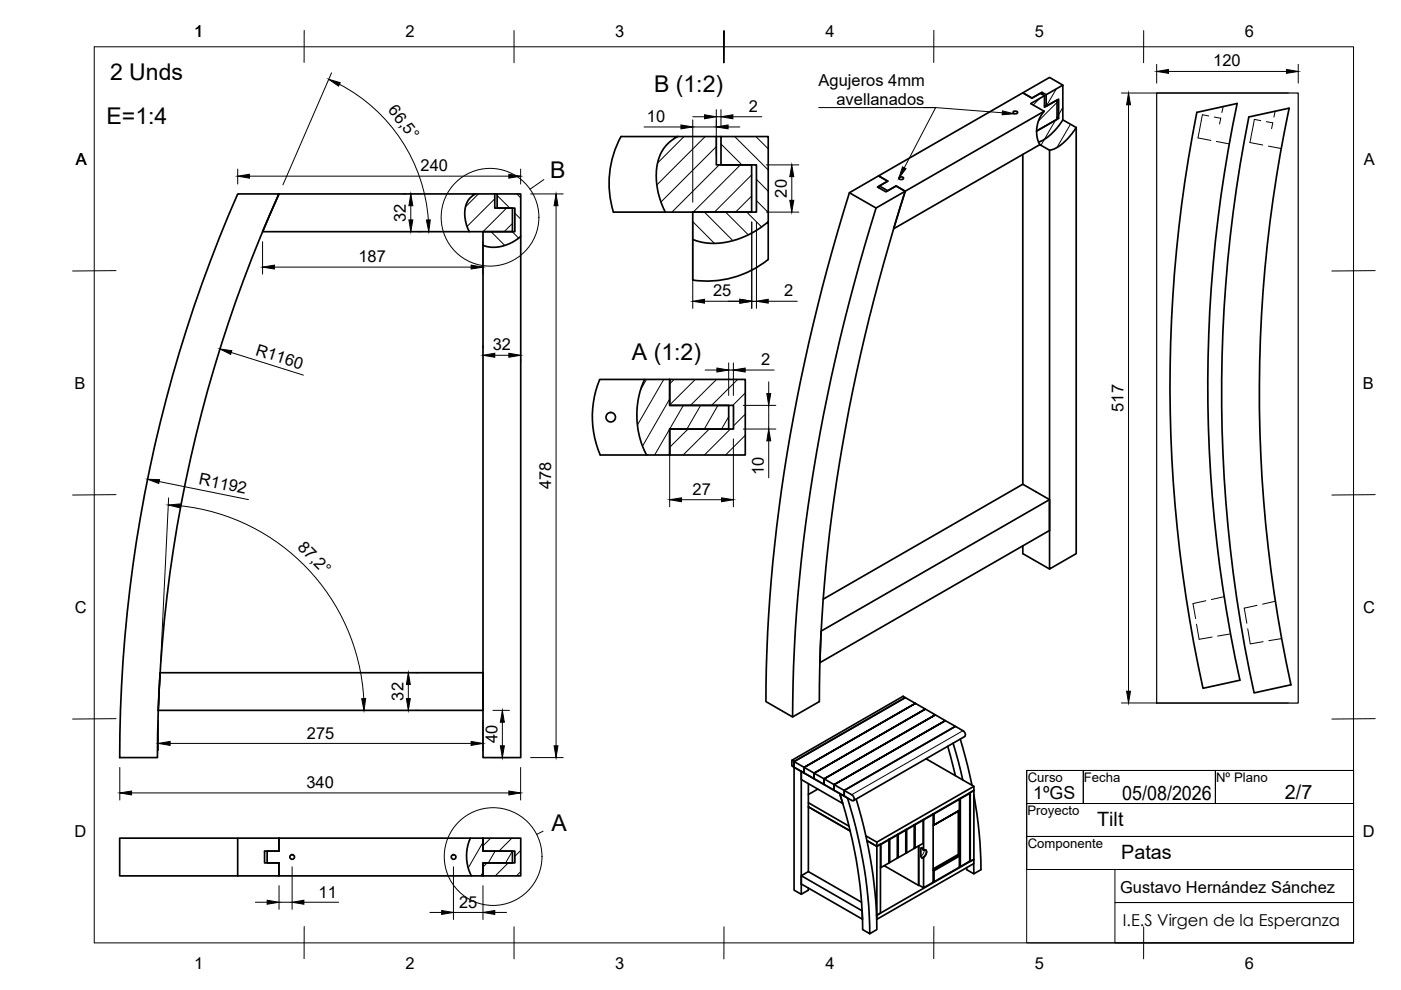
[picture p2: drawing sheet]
<svg xmlns="http://www.w3.org/2000/svg" width="297mm" height="210mm" viewBox="0 0 297 210" stroke-linecap="round" stroke-linejoin="round" font-family="sans-serif">
<defs><g id="words">
<g font-size="4.9">
<text x="23.3" y="16.9">2 Unds</text>
<text x="138.7" y="19.5">B (1:2)</text>
<text x="22.6" y="26.3">E=1:4</text>
<text x="116.7" y="37.7">B</text>
<text x="134" y="76.3">A (1:2)</text>
<text x="116.9" y="176.2">A</text>
</g>
<g font-size="4.2">
<text x="237.9" y="169.6">05/08/2026</text>
<text x="272.4" y="169.5">2/7</text>
<text x="232.6" y="175.1">Tilt</text>
<text x="237.7" y="182.2">Patas</text>
</g>
<text font-size="3.8" x="219.1" y="169.5">1ºGS</text>
<g font-size="3.5">
<text x="41.2" y="7.8">1</text>
<text x="86" y="7.8">2</text>
<text x="130.4" y="7.8">3</text>
<text x="175" y="7.8">4</text>
<text x="219.4" y="7.8">5</text>
<text x="263.9" y="7.8">6</text>
<text x="257.2" y="14.1">120</text>
<text x="82.2" y="23.4" transform="rotate(52 82.2 23.4)">66,5°</text>
<text x="158.8" y="23.8">2</text>
<text x="173.6" y="18.2">Agujeros 4mm</text>
<text x="177.4" y="22.3">avellanados</text>
<text x="137.2" y="25.9">10</text>
<text x="16" y="35">A</text>
<text x="289.2" y="35">A</text>
<text x="89.2" y="36.3">240</text>
<text x="166.8" y="41.9" transform="rotate(-90 166.8 41.9)">20</text>
<text x="86.1" y="47" transform="rotate(-90 86.1 47)">32</text>
<text x="76" y="55.6">187</text>
<text x="151.2" y="62.8">25</text>
<text x="166.3" y="62.9">2</text>
<text x="54" y="75.2" transform="rotate(17 54 75.2)">R1160</text>
<text x="104.5" y="74.3">32</text>
<text x="161.4" y="77.5">2</text>
<text x="15.8" y="82.5">B</text>
<text x="288.9" y="82.5">B</text>
<text x="238.2" y="87.3" transform="rotate(-90 238.2 87.3)">517</text>
<text x="161.9" y="100.7" transform="rotate(-90 161.9 100.7)">10</text>
<text x="42" y="102.7" transform="rotate(12 42 102.7)">R1192</text>
<text x="116.9" y="103.7" transform="rotate(-90 116.9 103.7)">478</text>
<text x="146.8" y="105">27</text>
<text x="62.9" y="116.2" transform="rotate(46 62.9 116.2)">87,2°</text>
<text x="15.9" y="130">C</text>
<text x="289" y="130">C</text>
<text x="85.5" y="148.5" transform="rotate(-90 85.5 148.5)">32</text>
<text x="65.1" y="156.6">275</text>
<text x="105.5" y="157.5" transform="rotate(-90 105.5 157.5)">40</text>
<text x="65" y="167.1">340</text>
<text x="15.8" y="177.5">D</text>
<text x="288.9" y="177.5">D</text>
<text x="67.5" y="190.3">11</text>
<text x="237.5" y="189.2">Gustavo Hernández Sánchez</text>
<text x="97.3" y="192.4">25</text>
<text x="238.1" y="196.4">I.E.S Virgen de la Esperanza</text>
<text x="41.2" y="205.4">1</text>
<text x="86" y="205.4">2</text>
<text x="130.4" y="205.4">3</text>
<text x="175" y="205.4">4</text>
<text x="219.4" y="205.4">5</text>
<text x="263.9" y="205.4">6</text>
</g>
<g font-size="2.8">
<text x="217.9" y="165.8">Curso</text>
<text x="229.8" y="165.8">Fecha</text>
<text x="257.8" y="165.8">Nº Plano</text>
<text x="217.8" y="172.8">Proyecto</text>
<text x="217.9" y="179.8">Componente</text>
</g>
</g></defs>
<!-- layer: Visible -->
<g fill="none" stroke="#000" stroke-width=".36">
<path d="M220.9 20v-.4l.9 .5M225.3 18l-2.8-1.6-5.6 3.3 1.9 1.1 2.1-1.2M131.7 28.9h12l-1.9 1.3-1.1 1.3-1.1 2.3-.4 1.8-.1 2.5 .3 2.3 .8 2.7 .9 1.9h-11a20.7 20.7 0 0 1 1.6-16.1zM143.7 28.9h9.2M151.9 28.9v6.1h7.5v10h-12.5M186.4 39.4l-.1 .4M190.7 37.6l.5-.1 .4 .4-.6 .2-.4-.2zM214.9 23.6h.5l.4 .3-.7 .2-.3-.2zM216.9 32.7v70M220.5 30.7l-31 17.8 2.4-8-6.2 3.6-5.6-3.2 6.2-3.6 1.9 1.1-2.1 1.3 1.7 1 2.2-1.3 1.9 1.1a371.1 371.1 0 0 0-18 97.7l-.2 10.6-5.7 3.2-5.6-3.2a361.3 361.3 0 0 1 15.3-99.9l2.4-8M221.4 20.3v2.4l2.7-1.5v4.1l-4.3 2.5 4.7-2.7v-4.1l-2.7 1.5v-2.4l3.5-2.1v7.4M221.4 20.3l-2.9 1.7 2.9 1.6-1.1 1.7-.5 1.8 .1 1.8 .6 1.8"/>
<path d="M221.4 20.3l-.8-.5-1.8 1-1.9-1.1-30.6 17.6 1.9 1.1-1.8 1 1.8 1 1.8-1 1.9 1.1 29.5-16.9M221.5 22.4l.3 .1M224.1 24.8l.4 .3M228.2 27l-2.9-1.6-1.2 1.7-1.3 1.4-1.3 1-1.3 .6M228.2 27l-1 1.4-1.3 1.5-2.2 1.6-1.2 .3-2-1.1M228.2 27v90.4l-5.7 3.2v-88.8M253.7 23.8l8.6-1.9a290 290 0 0 0 .6 122.3l-7.8 1.7a297.9 297.9 0 0 1-1.4-122.1zM264.8 24.8l8.5-1.9a290.7 290.7 0 0 0 .4 122.3l-7.8 1.7a298.2 298.2 0 0 1-1.1-122.1zM50.4 41.1h8.7a290.5 290.5 0 0 0-25.7 119.5h-8a298.3 298.3 0 0 1 25-119.5zM100.8 41.1h4.6M104.9 41.1v3h3.7v5h-9.1l-.8-2.2-.1-2.4 .1-.9 .6-1.2 .7-.8 .8-.5h-41.7l-3.4 8h43.8M105.4 41.1h5v9l-1.5 1.1-1.4 .7-1.7 .4-1.7 .1-1.7-.4v-2.9h6.8v-5h-3.8z"/>
<path d="M110.4 50.1v110.5h-8v-108.6M141.1 45h5.8M146.9 45v14.4a20.7 20.7 0 0 0 16-4.4v-8l-1.7 1.3-2.5 1.5-2.2 .9-1.9 .5-1.8 .3-2.4 .1-1.9-.3-1.6-.5M146.9 45h13.5v-10h-7.5v-6.1h10v18.1M185.7 44.1a378.9 378.9 0 0 0-17.4 97l-.3 10.9M136.7 80.4l-.7 1.6-.6 2.1-.3 2.1-.1 2 .2 2.5 .5 2.2 .6 1.9 .8 1.7h4.9v-5.5h12.5v-5h-12.5v-5.6h-14.9a20.6 20.6 0 0 0 .2 16.1h9.8M142 80.4h16v16.1h-16v-5.5h13.5v-5h-13.5zM216.9 115.7v1.7l5.6 3.2M222.5 105.9v6.6l-48.7 28 .3-6.7 48.4-27.9-5.6-3.2-42.4 24.3M34 142.6h68.4v8h-68.9zM200.9 158.2l1.7 6.3M202.1 157.6l2 7.8"/>
<path d="M203.6 156.7l1.6 5.9 .9 3.9M50.4 177.7h-25v8h25M59.1 177.7v2.8h-3v2.5h3M59.1 177.7h-8.7v8h8.7v-2.7M59.1 177.7h40.6l-.6 2.1-.2 1.8 .3 2.3 .7 1.8h2.5v-2.7h6.2v-2.5h-6.2v-2.8h-2.7M102.4 177.7h8v8h-8v-2.7h6.8v-2.5h-6.8zM167.9 161.2l23.6-13.6 .4 .3-23.5 13.6zM167.9 161.2v1.2l.5 .3v-1.2l2.1 1.2 23.6-13.6-2.2-1.2-23.5 13.6v1.2l2.1 1.2v-1.2l2.1 1.2 23.6-13.6-2.1-1.2-23.6 13.6v1.2l2.1 1.2v-1.2l2.1 1.2 23.6-13.5-2.1-1.3-23.6 13.6v1.2l2.1 1.2v-1.2l2.1 1.3 23.6-13.6-2.1-1.2-23.6 13.5v1.2l2.1 1.3v-1.2l2.2 1.2 23.6-13.6-2.2-1.2-23.6 13.6v1.2l2.2 1.2v-1.2l23.6-13.6 1.9 1.3a.64 .64 0 0 1 0 .8l-23.5 13.6M169.9 163.5l8.1 4.7 .7 2.2-8.8-5.1zM169.9 163.5v26.1l1.5-.9v-.4M169.9 163.5l-1.5-.8v26l1.5 .9M171.4 166.2v18.6"/>
<path d="M171.4 171.1l8.9 5.1M171.4 170.2l8.6 5M173.4 167.3l-2 1.2M179 167.6l1.6 .9 .4 .4a.57 .57 0 0 1-.2 .9l-1.8-1zM181.5 169.4a96.9 96.9 0 0 1 4.4 27.7l-1.5 .9-1.5-.9a96 96 0 0 0-4.9-28.9l1.7 1a97.3 97.3 0 0 1 4.7 28.8M183.6 177.2l2.3 1.4v.8l-2.1-1.2 2.1 1.2M186.7 179v14.6l-.8 .4v-14.6M186.7 179l-.8 .4M186.8 179.1v4.9M188.5 178.1l-1.8 .9M190.2 177.1l-1.6 .9M192 176l-1.6 .9"/>
<path d="M193.8 179.8h.2v-4.9h-.2v5l-1.8 .9M193.8 175l-1.6 .9M194.8 179.3v8.4M195.2 179.9v1.6M195.2 179.9l.3-.1 .3 .4M195.6 173.8l.1 .1-1.7 1M195.7 173.9v4.9l-1.7 1M195.7 173.8h.1M196.3 160.9l10.2 5.8v.9M198 174.9v-2.3l5.4-3.1v2.3l-5.6 3.2 5.6-3.2v9.7M198 172.6l-.2 .1M203.2 172v9.2"/>
<path d="M203.6 169.4v14.4h-.2M205.5 168.1l-2.1 1.4M205.6 168.2v14.4l-2 1.2M206.5 168.6a89.7 89.7 0 0 1 1.5 15.8l-1.5 .9-1.5-.9v-.4M206.5 167.6l-.8 .4v14.6h-.1M206.5 167.6v14.6l-.8 .4M206.5 166.7l-20.6 11.9M206.5 167.6l-20.6 11.8M56.6 180.5v2.5h2.5M59.1 183v2.7h40.8M169.9 185.7v1.7l13 7.5-.1-1.8-12.9-7.4 1.5-.9 11.3 6.5M185.9 194l20.6-11.8v.9l-20.6 11.8z"/>
<path d="M187.5 183.6l7.4 4.1M188.6 182.9v-4.9h-.2l.1 5-1.8 .9M190.4 181.8v-4.9h-.2v5l-1.7 1M192.2 180.8v-4.9h-.2v5l-1.8 .9M194.8 187.6l1 .6M195.2 181.5l.3 .4 .2-.1 .1 .1M195.8 180.2h.5l.1 .6-.2 .5-.5 .5M195.8 180.2v-6.4l2-1.1v14.4l-2 1.1v-6.3M197.8 187h.2M203.4 181.5l-5.4 3.1-.2-.1 5.6-3.2-.2-.1-5.4 3M203.4 181.5v2.4l-5.4 3.1v-2.4M206.4 183.1l.1 2.2"/>
<circle cx="129.5" cy="88.5" r="1.01"/>
<circle cx="61.9" cy="181.7" r=".5"/>
<circle cx="96.2" cy="181.7" r=".5"/>
</g>
<!-- layer: Sketch1 -->
<path d="M34 142.6l-.5 8" fill="none" stroke="#000" stroke-width=".25"/>
<!-- layer: Sketch2 -->
<path d="M59.1 41.1l-3.4 8" fill="none" stroke="#000" stroke-width=".25"/>
<!-- layer: Visible Narrow -->
<path d="M204.2 154.9l-23.6 13.6M195.5 179.8l-.2 .1M195.8 180.2h.5a1.2 1.2 0 0 1-.5 1.6M196 180.2l-.2 .7-.5 .6" fill="none" stroke="#000" stroke-width=".21"/>
<!-- layer: Visible -->
<g fill="#000">
<circle cx="193.8" cy="174.9" r=".18"/>
<circle cx="197.8" cy="172.6" r=".18"/>
</g>
<!-- layer: Hidden -->
<g fill="none" stroke="#000" stroke-width=".21">
<path d="M256.3 24.6l-1.4-.2-.9 4.8 2.7 .6M257.5 24.8l1.3 .3M257.9 30l2.7 .5M258.8 25l-.2 1.3M259.3 22.6l-.2 1.3M267.3 25.6l-1.4-.2-.9 4.8 2.7 .5M268.5 25.8l1.4 .2-.3 1.3M268.9 31l2.8 .5M270.4 23.6l-.3 1.2M253.7 132.3l.5 3.2 2.8-.4M255.7 127.4l-2.8 .6 .6 3.2M259.5 126.5l-2.7 .6"/>
<path d="M260.9 134.4l-2.8 .5M264.5 133.3l.6 3.2 2.7-.4M266.5 128.3l-2.7 .6 .6 3.2M270.4 127.5l-2.7 .6M271.7 135.4l-2.7 .4"/>
</g>
<!-- layer: Sketch6 -->
<path d="M245.2 19.7h30.1v129.4h-30.1z" fill="none" stroke="#000" stroke-width=".25"/>
<!-- layer: TITLEBLOCK -->
<path d="M217.7 163.4h69.3v36.5h-69.3zM217.7 163.4h12v7h-12zM217.7 170.4h69.3v6.9h-69.3zM217.7 177.3h69.3v7.1h-69.3zM229.7 163.4h28v7h-28zM257.7 163.4h29.3v7h-29.3zM236.4 184.4h50.6v7h-50.6zM236.4 191.4h50.6v8.5h-50.6z" fill="none" stroke="#000" stroke-width=".21"/>
<!-- layer: BORDER -->
<g fill="none" stroke="#000" stroke-width=".21">
<path d="M20 9.9h267v190h-267zM64.5 6.4v6.8M109 6.5v6.8M153.5 13.3v-6.8v6.8M198 6.4v6.8M242.5 6.5v6.8M24.6 57.4l-9.2 .1M291.6 57.4l-9.2 .1M24.6 104.9l-9.2 .1M291.6 104.9l-9.2 .1M24.6 152.4l-9.2 .1M291.6 152.4l-9.2 .1"/>
<path d="M64.5 196.4v6.9M109 196.5v6.8M153.5 196.5v6.8M198 196.4v6.9M242.5 196.5v6.8"/>
</g>
<!-- layer: FD_Dimensions -->
<g fill="none" stroke="#000" stroke-width=".21">
<path d="M70.3 15.4l-10.3 23.8M72 17.9a35.2 35.2 0 0 1 18.8 28.7M237.8 19.7h35.4M245.2 13.6v4M247.8 15.1h25M275.3 13.6v4M50.4 35.8v3.2M52.9 37.4h55M110.4 35.8v3.2M136.5 26.9h7.9M146.9 25.4v17.5M146.9 26.9h5"/>
<path d="M146.9 24.8h2.5M151.9 23.3v9.6M151.9 24.8h1M152.9 23.3v3.6M154.4 26.9h2.5M155.4 24.8h6.1M162.5 35h6.9M167.9 37.5v5M239.3 22.2v124.4M55.7 51.2v6.9M58.2 56.6h41.7M85.6 41.1h.4"/>
<path d="M87.1 43.6v3M88.6 49.1h.6M102.4 51.2v6.9M112.5 41.1h6.9M117.9 43.6v114.5M146.9 47.1v18.3M159.4 47.1v18.3M160.4 47.1v18.3M162.5 45h6.9M49 74.7l15.3 4.8M102.4 73.2v.6M104.9 75.3h3"/>
<path d="M110.4 76v.8M149.4 63.9h7.5M149.5 78.5h2.5M154.5 77v6.9M154.5 78.5h1M155.5 77v6.9M158 78.5h6.1M159.4 63.9h1M162.9 63.9h6.1M142 93.1v14.4M155.5 93.1v14.4M157.6 86h6.9"/>
<path d="M157.6 91h6.9M163 81v2.5M163 86v5M163 93.5v7.8M33.7 102.1l19 3.8M35.8 105.6l-1.7 34.9M38.2 107.2a43.6 43.6 0 0 1 38.9 40.9M144.5 106h8.5M33.6 152.7v6.4M36.1 157.6h63.8M86.6 145.1v3M88.1 150.6h.6"/>
<path d="M88.1 142.6h.6M102.4 152.7v6.4M104.5 150.6h3.5M106.5 153.1v5M237.8 149h35.4M25.4 162.7v6.9M27.9 168.1h80M104.5 160.6h3.5M110.4 162.7v6.9M112.5 160.6h6.9M54.1 191.3h2.5M59.2 187.8v5"/>
<path d="M59.2 191.3h2.7M61.9 183.8v9M64.4 191.3h7.4M91.1 193.5h2.5M96.1 183.8v11.2M96.1 193.5h6.3M102.4 187.8v7.2M104.9 193.5h2.5"/>
</g>
<g fill="#000" stroke="#000" stroke-width=".21">
<path d="M69.7 16.8l2.4 .7-.3 .8zM245.2 15.1l2.6-.4v.9zM272.8 14.7l2.5 .4-2.5 .5zM50.4 37.4l2.5-.5v.9zM107.9 36.9l2.5 .5-2.5 .4zM144.4 26.5l2.5 .4-2.5 .4zM149.4 24.3l2.5 .5-2.5 .4zM151.9 26.9l2.5-.4v.8zM152.9 24.8l2.5-.5v.9zM167.9 35l.4 2.5h-.9zM239.3 19.7l.4 2.5h-.8zM55.7 56.6l2.5-.4v.8z"/>
<path d="M87.1 41.1l.4 2.5h-.8zM86.7 46.6h.8l-.4 2.5zM90.4 46.6h.8l-.3 2.5zM99.9 56.2l2.5 .4-2.5 .4zM117.9 41.1l.4 2.5h-.8zM167.4 42.5h.9l-.4 2.5zM46.6 74l2.5 .4-.2 .7zM102.4 75.3l2.5-.4v.8zM107.9 74.9l2.5 .4-2.5 .4zM146.9 63.9l2.5-.4v.8zM152 78l2.5 .5-2.5 .4zM156.9 63.5l2.5 .4-2.5 .4z"/>
<path d="M155.5 78.5l2.5-.5v.9zM160.4 63.9l2.5-.4v.8zM162.6 83.5h.8l-.4 2.5zM163 91l.4 2.5h-.8zM31.3 101.6l2.5 .1-.1 .8zM35.7 107.1l2.5-.3-.1 .9zM142 106l2.5-.4v.8zM153 105.6l2.5 .4-2.5 .4zM33.6 157.6l2.5-.4v.8zM76.7 148.1h.8l-.3 2.5zM86.2 148.1h.8l-.4 2.5zM86.6 142.6l.4 2.5h-.8z"/>
<path d="M99.9 157.2l2.5 .4-2.5 .4zM106.5 150.6l.4 2.5h-.8zM106.1 158.1h.8l-.4 2.5zM117.5 158.1h.8l-.4 2.5zM238.9 146.6h.8l-.4 2.4zM25.4 168.1l2.5-.4v.8zM107.9 167.7l2.5 .4-2.5 .4zM56.6 190.9l2.6 .4-2.6 .4zM61.9 191.3l2.5-.4v.8zM93.6 193.1l2.5 .4-2.5 .4zM102.4 193.5l2.5-.4v.8z"/>
</g>
<!-- layer: Hatching -->
<g fill="none" stroke="#000" stroke-width=".21">
<path d="M223.9 18.9l-2.1 3.6M145 29l-5.6 5.6M149.5 29l-10.2 10.2M151.9 31.1l-11.8 11.7M152.5 35l-10 10M152.9 30.5l4.4 4.5M155.8 29l7.1 7M157 35l-10 10M159.4 37.1l-7.9 7.9M160.3 29l2.6 2.6M160.4 38l2.5 2.5M220.5 20.9l-1.4 1.4"/>
<path d="M223.8 25.5l-3.1 5.3M224.1 21.7l-3.9 4M225.3 22.8l-.8 1.5M226.9 26.4l-2.8 4.9M101.4 41.1l-2.7 2.8M102.4 51.9l.2 .2M104.1 49.1l2.9 2.9M104.9 42.2l-5.9 5.8M105.4 41.4l2.7 2.7M107.4 44.1l-5 5M108.6 49.1l1.4 1.4M108.6 47.4l-1.7 1.7"/>
<path d="M109.1 45.2l1.3 1.2M109.6 41.1l.8 .8M146.9 47l4.6 4.6M149.4 45l6 6M153.8 45l4.8 4.8M158.3 45l3.2 3.1M159.4 41.5l-3.4 3.5M160.4 42.5l2.5 2.5M137.1 80.5l-1.3 2.1M140.7 80.5l-5.6 9.6M142 84.6l-5.8 10M142.9 80.5l-.9 .9"/>
<path d="M144.9 86l-6.1 10.4M145.9 91l-3.9 3.8M147.4 80.5l-5.4 5.4M148.5 86l-2.9 5M150.4 91l-5.5 5.4M151.9 80.5l-5.5 5.5M152.2 86l-2.9 5M154.5 88.3l-1.5 2.7M154.9 91l-5.5 5.4M156.4 80.5l-5.5 5.5M158 87.8l-2.5 2.5M158 83.3l-2.6 2.7"/>
<path d="M158 92.3l-4.1 4.1M102.4 178.6l-3.1 5.4M104.1 177.7l-1.7 1.6M108.5 177.7l-2.7 2.7M102.4 184.9l-.4 .8M103.3 182.9l-.9 .9M105 180.4l-1.5 2.5M107.8 182.9l-2.8 2.8M108.6 180.5l-1.4 2.4M110.4 180.3l-1.3 1.3M110.4 184.8l-.9 .9"/>
</g>
<!-- layer: Leaders -->
<path d="M191.3 35.4l.8 .4-1.5 2zM212.5 23.5l2.5 .6-2.5 .2z" fill="#000" stroke="#000" stroke-width=".21"/>
<path d="M173.6 22.8h24.8l-6.7 12.8M195.9 22.8h2.5l14.1 1.1" fill="none" stroke="#000" stroke-width=".21"/>
<!-- layer: Detail Boundary -->
<g fill="none" stroke="#000" stroke-width=".21">
<path d="M115.3 38.1l-2.9 2M115.1 176.2l-1.3 .7"/>
<circle cx="103.9" cy="46.1" r="10.4"/>
<circle cx="104.6" cy="181.6" r="10.4"/>
</g>
<use href="#words"/>
</svg>
